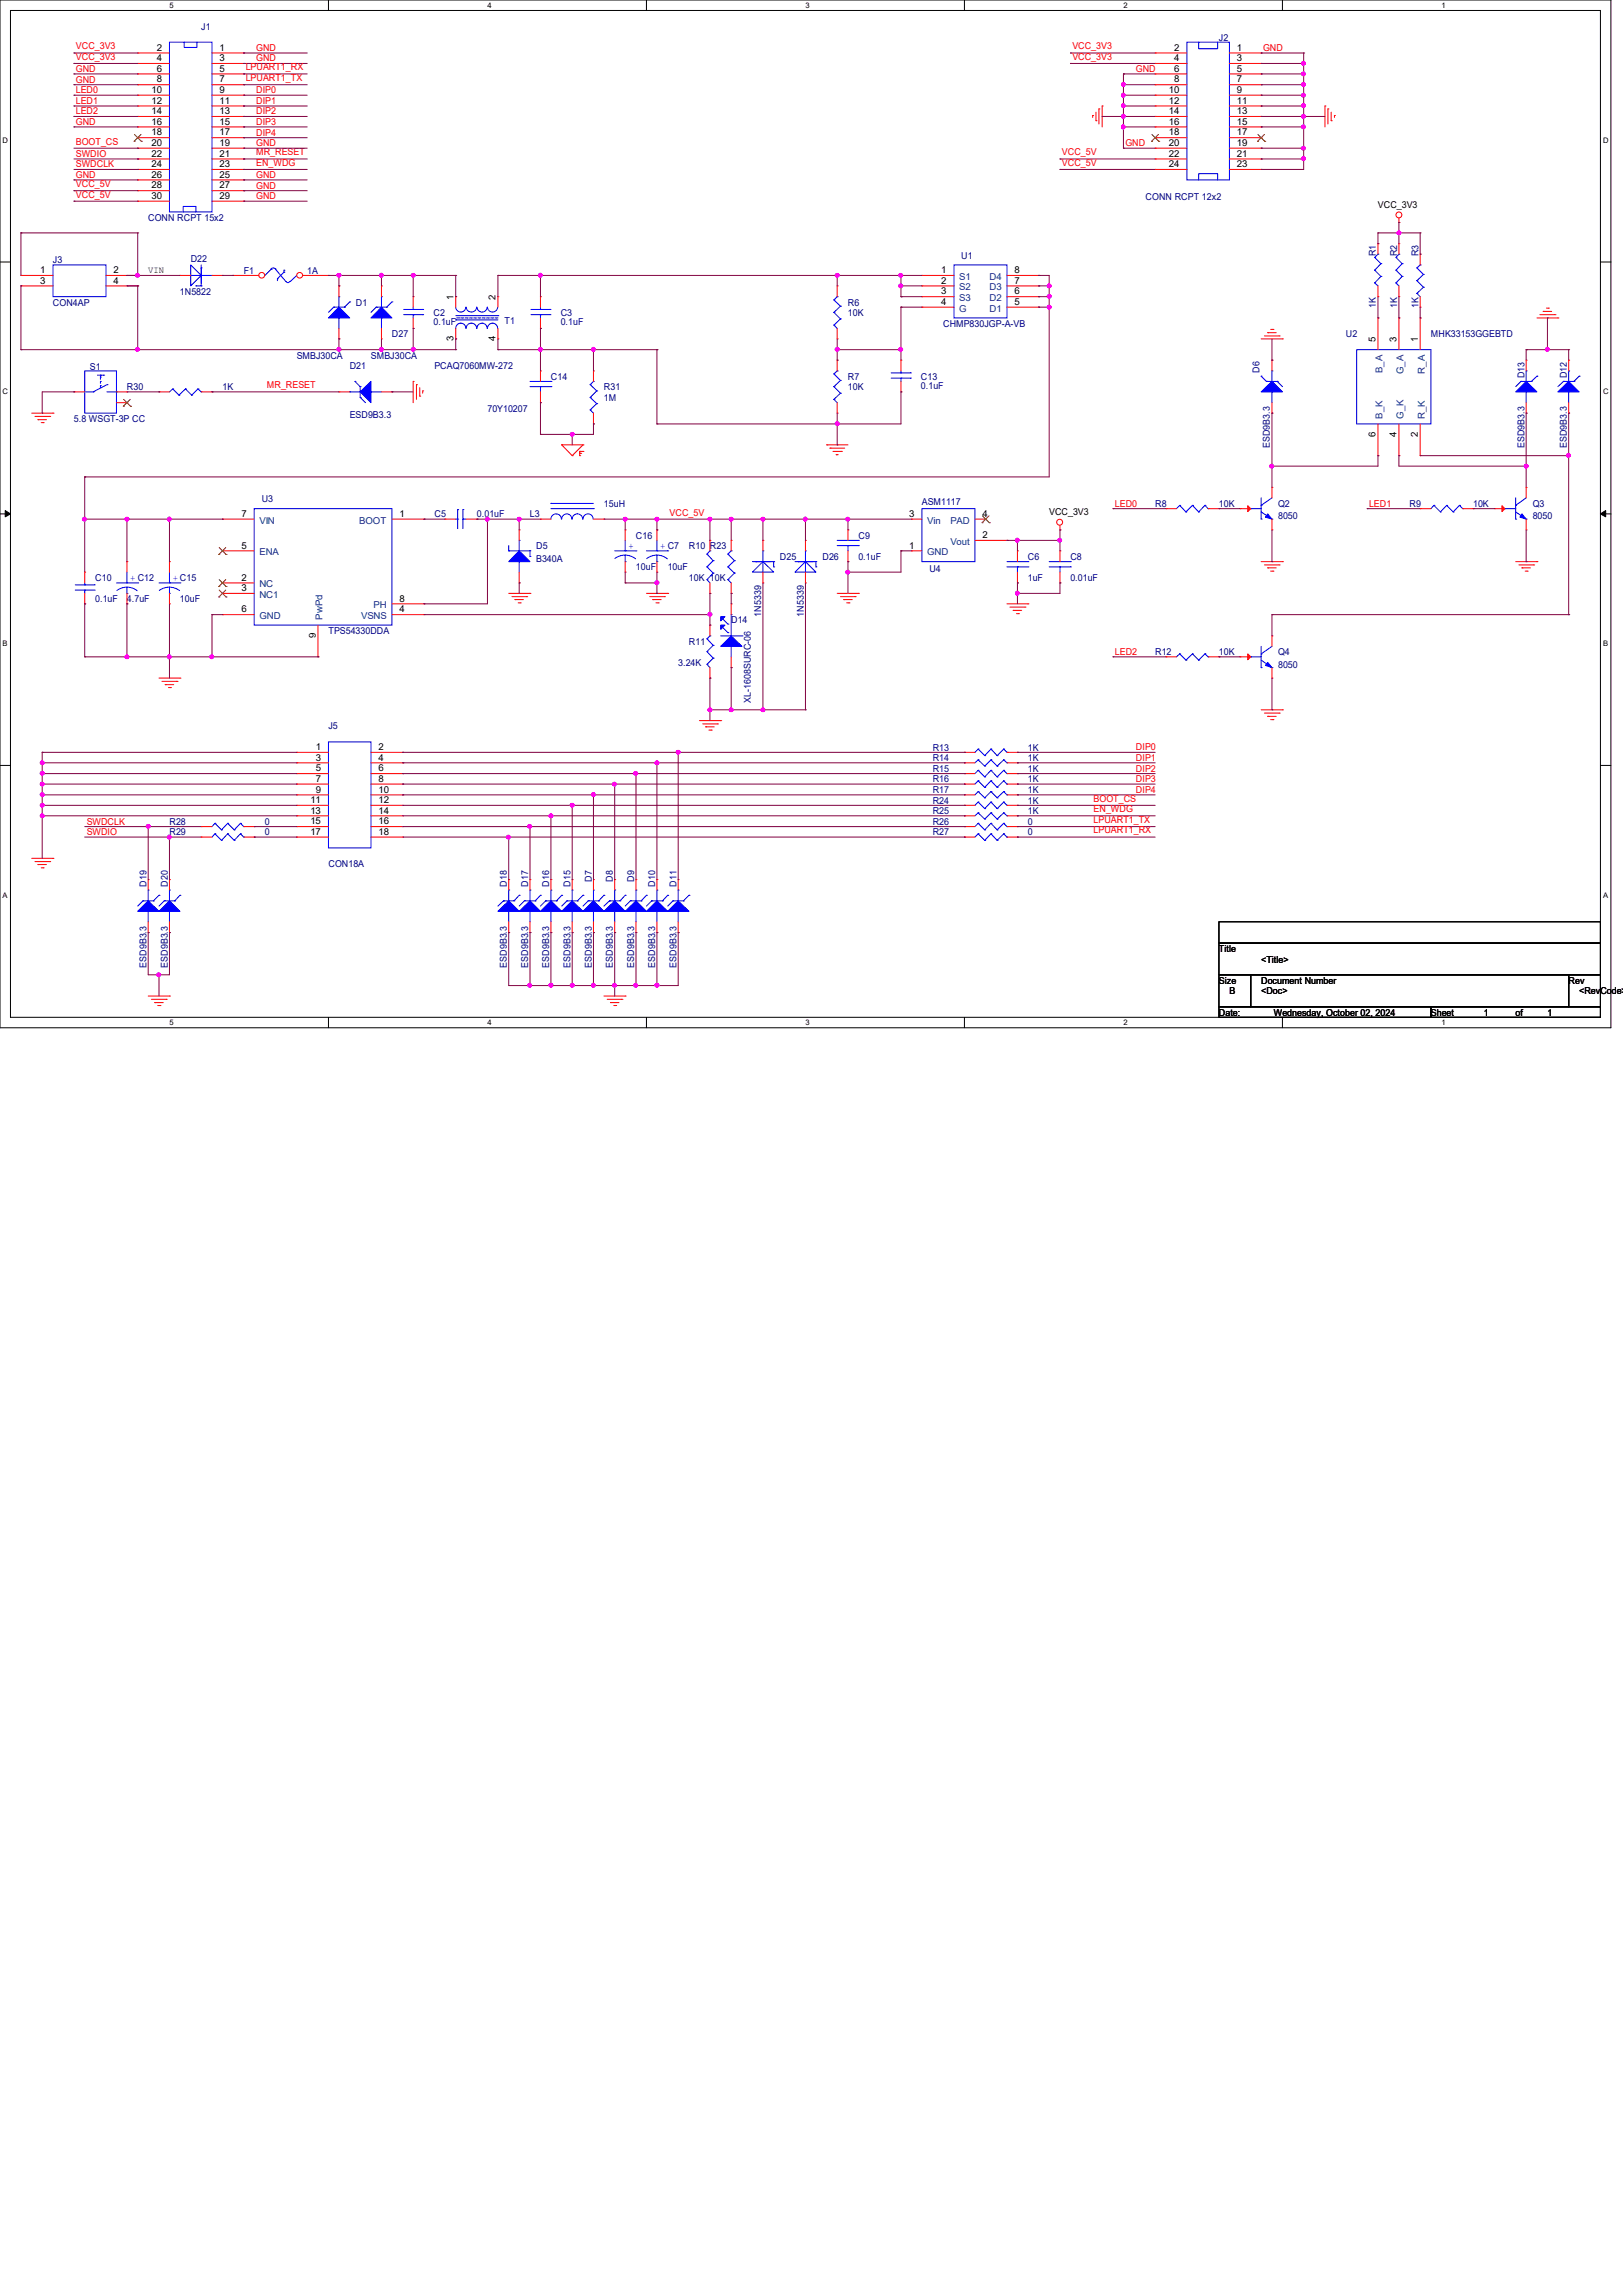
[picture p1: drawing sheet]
<svg xmlns="http://www.w3.org/2000/svg" width="210mm" height="297mm" viewBox="0 0 210 297" stroke-linecap="round" stroke-linejoin="round" font-family="sans-serif">
<defs><g id="words">
<g font-size="1.2" fill="#000080">
<text x="26" y="3.9">J1</text>
<text x="157.7" y="5.2">J2</text>
<text x="19.2" y="28.6">CONN RCPT 15x2</text>
<text x="148.2" y="25.8">CONN RCPT 12x2</text>
<text x="6.9" y="34">J3</text>
<text x="24.7" y="33.9">D22</text>
<text x="31.5" y="35.4">F1</text>
<text x="39.8" y="35.4">1A</text>
<text x="124.4" y="33.5">U1</text>
<text x="178.1" y="33.2" transform="rotate(-90 178.1 33.2)">R1</text>
<text x="180.8" y="33.2" transform="rotate(-90 180.8 33.2)">R2</text>
<text x="183.6" y="33.2" transform="rotate(-90 183.6 33.2)">R3</text>
<text x="6.9" y="39.5">CON4AP</text>
<text x="23.3" y="38.1">1N5822</text>
<text x="46.1" y="39.5">D1</text>
<text x="56.1" y="40.9">C2</text>
<text x="65.3" y="42">T1</text>
<text x="72.6" y="40.9">C3</text>
<text x="109.7" y="39.5">R6</text>
<text x="109.7" y="40.9">10K</text>
<text x="178.1" y="39.9" transform="rotate(-90 178.1 39.9)">1K</text>
<text x="180.8" y="39.9" transform="rotate(-90 180.8 39.9)">1K</text>
<text x="183.6" y="39.9" transform="rotate(-90 183.6 39.9)">1K</text>
<text x="11.6" y="47.9">S1</text>
<text x="38.4" y="46.4">SMBJ30CA</text>
<text x="45.3" y="47.8">D21</text>
<text x="48" y="46.4">SMBJ30CA</text>
<text x="50.7" y="43.6">D27</text>
<text x="56.1" y="42.1">0.1uF</text>
<text x="56.2" y="47.8">PCAQ7060MW-272</text>
<text x="72.6" y="42.1">0.1uF</text>
<text x="122" y="42.3">CHMP830JGP-A-VB</text>
<text x="174.2" y="43.6">U2</text>
<text x="185.2" y="43.6">MHK33153GGEBTD</text>
<text x="16.4" y="50.5">R30</text>
<text x="28.8" y="50.5">1K</text>
<text x="63.1" y="53.3">70Y10207</text>
<text x="71.3" y="49.1">C14</text>
<text x="78.1" y="50.5">R31</text>
<text x="78.1" y="51.9">1M</text>
<text x="109.7" y="49.1">R7</text>
<text x="109.7" y="50.5">10K</text>
<text x="119.2" y="49.1">C13</text>
<text x="119.2" y="50.4">0.1uF</text>
<text x="163" y="48.3" transform="rotate(-90 163 48.3)">D6</text>
<text x="197.3" y="48.9" transform="rotate(-90 197.3 48.9)">D13</text>
<text x="202.7" y="48.9" transform="rotate(-90 202.7 48.9)">D12</text>
<text x="9.6" y="54.6">5.8 WSGT-3P CC</text>
<text x="45.3" y="54.1">ESD9B3.3</text>
<text x="164.3" y="58" transform="rotate(-90 164.3 58)">ESD9B3.3</text>
<text x="197.3" y="58" transform="rotate(-90 197.3 58)">ESD9B3.3</text>
<text x="202.7" y="58" transform="rotate(-90 202.7 58)">ESD9B3.3</text>
<text x="33.9" y="65">U3</text>
<text x="78.1" y="65.6">15uH</text>
<text x="119.3" y="65.3">ASM1117</text>
<text x="149.5" y="65.6">R8</text>
<text x="157.7" y="65.6">10K</text>
<text x="165.4" y="65.6">Q2</text>
<text x="182.4" y="65.6">R9</text>
<text x="190.6" y="65.6">10K</text>
<text x="198.3" y="65.6">Q3</text>
<text x="56.2" y="67">C5</text>
<text x="61.7" y="67">0.01uF</text>
<text x="68.6" y="67">L3</text>
<text x="69.4" y="71.1">D5</text>
<text x="82.3" y="69.7">C16</text>
<text x="89.2" y="71.1">R10 R23</text>
<text x="111.1" y="69.7">C9</text>
<text x="165.4" y="67.2">8050</text>
<text x="198.3" y="67.2">8050</text>
<text x="12.3" y="75.2">C10</text>
<text x="12.3" y="77.9">0.1uF</text>
<text x="16.4" y="77.9">4.7uF</text>
<text x="23.3" y="77.9">10uF</text>
<text x="69.4" y="72.7">B340A</text>
<text x="82.3" y="73.8">10uF</text>
<text x="86.4" y="73.8">10uF</text>
<text x="89.2" y="75.2">10K 10K</text>
<text x="100.9" y="72.4">D25</text>
<text x="106.4" y="72.4">D26</text>
<text x="111.1" y="72.4">0.1uF</text>
<text x="120.3" y="74.1">U4</text>
<text x="133" y="72.4">C6</text>
<text x="133" y="75.2">1uF</text>
<text x="138.5" y="72.4">C8</text>
<text x="138.5" y="75.2">0.01uF</text>
<text x="42.5" y="82">TPS54330DDA</text>
<text x="89.2" y="83.4">R11</text>
<text x="94.6" y="80.7">D14</text>
<text x="98.5" y="79.8" transform="rotate(-90 98.5 79.8)">1N5339</text>
<text x="104" y="79.8" transform="rotate(-90 104 79.8)">1N5339</text>
<text x="87.8" y="86.1">3.24K</text>
<text x="149.5" y="84.8">R12</text>
<text x="157.7" y="84.8">10K</text>
<text x="165.4" y="84.8">Q4</text>
<text x="165.4" y="86.4">8050</text>
<text x="42.5" y="94.4">J5</text>
<text x="97.2" y="90.9" transform="rotate(-90 97.2 90.9)">XL-1608SURC-06</text>
<text x="120.7" y="98.5">R14</text>
<text x="120.7" y="99.9">R15</text>
<text x="120.7" y="101.3">R16</text>
<text x="120.7" y="97.2">R13</text>
<text x="133" y="98.5">1K</text>
<text x="133" y="99.9">1K</text>
<text x="133" y="101.3">1K</text>
<text x="133" y="97.2">1K</text>
<text x="21.9" y="106.7">R28</text>
<text x="34.3" y="106.7">0</text>
<text x="120.7" y="105.4">R25</text>
<text x="120.7" y="106.7">R26</text>
<text x="120.7" y="104">R24</text>
<text x="120.7" y="102.6">R17</text>
<text x="133" y="105.4">1K</text>
<text x="133" y="106.7">0</text>
<text x="133" y="104">1K</text>
<text x="133" y="102.6">1K</text>
<text x="21.9" y="108.1">R29</text>
<text x="34.3" y="108.1">0</text>
<text x="42.5" y="112.2">CON18A</text>
<text x="120.7" y="108.1">R27</text>
<text x="133" y="108.1">0</text>
<text x="19" y="114.8" transform="rotate(-90 19 114.8)">D19</text>
<text x="21.7" y="114.8" transform="rotate(-90 21.7 114.8)">D20</text>
<text x="65.6" y="114.8" transform="rotate(-90 65.6 114.8)">D18</text>
<text x="68.3" y="114.8" transform="rotate(-90 68.3 114.8)">D17</text>
<text x="71.1" y="114.8" transform="rotate(-90 71.1 114.8)">D16</text>
<text x="73.8" y="114.8" transform="rotate(-90 73.8 114.8)">D15</text>
<text x="76.6" y="114.1" transform="rotate(-90 76.6 114.1)">D7</text>
<text x="79.3" y="114.1" transform="rotate(-90 79.3 114.1)">D8</text>
<text x="82" y="114.1" transform="rotate(-90 82 114.1)">D9</text>
<text x="84.8" y="114.8" transform="rotate(-90 84.8 114.8)">D10</text>
<text x="87.5" y="114.8" transform="rotate(-90 87.5 114.8)">D11</text>
<text x="19" y="125.2" transform="rotate(-90 19 125.2)">ESD9B3.3</text>
<text x="21.7" y="125.2" transform="rotate(-90 21.7 125.2)">ESD9B3.3</text>
<text x="65.6" y="125.2" transform="rotate(-90 65.6 125.2)">ESD9B3.3</text>
<text x="68.3" y="125.2" transform="rotate(-90 68.3 125.2)">ESD9B3.3</text>
<text x="71.1" y="125.2" transform="rotate(-90 71.1 125.2)">ESD9B3.3</text>
<text x="73.8" y="125.2" transform="rotate(-90 73.8 125.2)">ESD9B3.3</text>
<text x="76.6" y="125.2" transform="rotate(-90 76.6 125.2)">ESD9B3.3</text>
<text x="79.3" y="125.2" transform="rotate(-90 79.3 125.2)">ESD9B3.3</text>
<text x="82" y="125.2" transform="rotate(-90 82 125.2)">ESD9B3.3</text>
<text x="84.8" y="125.2" transform="rotate(-90 84.8 125.2)">ESD9B3.3</text>
<text x="87.5" y="125.2" transform="rotate(-90 87.5 125.2)">ESD9B3.3</text>
</g>
<g font-size="1.2" fill="#f00">
<text x="9.8" y="6.4">VCC_3V3</text>
<text x="9.8" y="7.7">VCC_3V3</text>
<text x="9.8" y="9.3">GND</text>
<text x="9.8" y="10.7">GND</text>
<text x="31.8" y="9.1">LPUART1_RX</text>
<text x="31.8" y="10.5">LPUART1_TX</text>
<text x="33.1" y="6.6">GND</text>
<text x="33.1" y="8">GND</text>
<text x="138.8" y="6.4">VCC_3V3</text>
<text x="138.8" y="7.7">VCC_3V3</text>
<text x="147" y="9.3">GND</text>
<text x="163.4" y="6.6">GND</text>
<text x="9.8" y="12.1">LED0</text>
<text x="9.8" y="13.5">LED1</text>
<text x="9.8" y="14.8">LED2</text>
<text x="9.8" y="16.2">GND</text>
<text x="33.1" y="12.1">DIP0</text>
<text x="33.1" y="13.5">DIP1</text>
<text x="33.1" y="14.8">DIP2</text>
<text x="33.1" y="16.2">DIP3</text>
<text x="33.1" y="17.6">DIP4</text>
<text x="9.8" y="23">GND</text>
<text x="9.8" y="18.7">BOOT_CS</text>
<text x="9.8" y="20.3">SWDIO</text>
<text x="9.8" y="21.7">SWDCLK</text>
<text x="33.1" y="23">GND</text>
<text x="33.1" y="20.1">MR_RESET</text>
<text x="33.1" y="21.5">EN_WDG</text>
<text x="33.1" y="18.9">GND</text>
<text x="137.4" y="20.1">VCC_5V</text>
<text x="137.4" y="21.5">VCC_5V</text>
<text x="145.6" y="18.9">GND</text>
<text x="9.8" y="24.2">VCC_5V</text>
<text x="9.8" y="25.6">VCC_5V</text>
<text x="33.1" y="24.4">GND</text>
<text x="33.1" y="25.8">GND</text>
<text x="34.5" y="50.2">MR_RESET</text>
<text x="144.3" y="65.6">LED0</text>
<text x="177.2" y="65.6">LED1</text>
<text x="86.7" y="66.7">VCC_5V</text>
<text x="144.3" y="84.8">LED2</text>
<text x="147" y="97.1">DIP0</text>
<text x="147" y="98.5">DIP1</text>
<text x="147" y="99.9">DIP2</text>
<text x="147" y="101.2">DIP3</text>
<text x="11.2" y="106.7">SWDCLK</text>
<text x="141.5" y="103.8">BOOT_CS</text>
<text x="141.5" y="105.1">EN_WDG</text>
<text x="141.5" y="106.5">LPUART1_TX</text>
<text x="141.5" y="107.9">LPUART1_RX</text>
<text x="147" y="102.6">DIP4</text>
<text x="11.2" y="108.1">SWDIO</text>
</g>
<g font-size="1.2">
<text x="20.3" y="6.6">2</text>
<text x="20.3" y="7.9">4</text>
<text x="20.3" y="9.3">6</text>
<text x="20.3" y="10.7">8</text>
<text x="28.4" y="6.6">1</text>
<text x="28.4" y="7.9">3</text>
<text x="28.4" y="9.3">5</text>
<text x="28.4" y="10.7">7</text>
<text x="151.9" y="6.6">2</text>
<text x="151.9" y="7.9">4</text>
<text x="151.9" y="9.3">6</text>
<text x="151.9" y="10.7">8</text>
<text x="160.1" y="6.6">1</text>
<text x="160.1" y="7.9">3</text>
<text x="160.1" y="9.3">5</text>
<text x="160.1" y="10.7">7</text>
<text x="19.6" y="12">10</text>
<text x="19.6" y="13.4">12</text>
<text x="19.6" y="14.8">14</text>
<text x="19.6" y="16.1">16</text>
<text x="19.6" y="17.5">18</text>
<text x="28.4" y="12">9</text>
<text x="28.4" y="13.4">11</text>
<text x="28.4" y="14.8">13</text>
<text x="28.4" y="16.1">15</text>
<text x="28.4" y="17.5">17</text>
<text x="151.3" y="12">10</text>
<text x="151.3" y="13.4">12</text>
<text x="151.3" y="14.8">14</text>
<text x="151.3" y="16.1">16</text>
<text x="151.3" y="17.5">18</text>
<text x="160.1" y="12">9</text>
<text x="160.1" y="13.4">11</text>
<text x="160.1" y="14.8">13</text>
<text x="160.1" y="16.1">15</text>
<text x="160.1" y="17.5">17</text>
<text x="19.6" y="18.9">20</text>
<text x="19.6" y="20.3">22</text>
<text x="19.6" y="21.6">24</text>
<text x="19.6" y="23">26</text>
<text x="28.4" y="18.9">19</text>
<text x="28.4" y="20.3">21</text>
<text x="28.4" y="21.6">23</text>
<text x="28.4" y="23">25</text>
<text x="151.3" y="18.9">20</text>
<text x="151.3" y="20.3">22</text>
<text x="151.3" y="21.6">24</text>
<text x="160.1" y="18.9">19</text>
<text x="160.1" y="20.3">21</text>
<text x="160.1" y="21.6">23</text>
<text x="19.6" y="24.4">28</text>
<text x="19.6" y="25.7">30</text>
<text x="28.4" y="24.4">27</text>
<text x="28.4" y="25.7">29</text>
<text x="178.3" y="26.9">VCC_3V3</text>
<text x="5.2" y="35.3">1</text>
<text x="14.7" y="35.3">2</text>
<text x="19.2" y="35.3">VIN</text>
<text x="121.8" y="35.3">1</text>
<text x="131.3" y="35.3">8</text>
<text x="5.2" y="36.7">3</text>
<text x="14.7" y="36.7">4</text>
<text x="58.7" y="38.8" transform="rotate(-90 58.7 38.8)">1</text>
<text x="64.1" y="38.8" transform="rotate(-90 64.1 38.8)">2</text>
<text x="121.8" y="36.7">2</text>
<text x="121.8" y="38.1">3</text>
<text x="121.8" y="39.5">4</text>
<text x="131.3" y="39.5">5</text>
<text x="131.3" y="38.1">6</text>
<text x="131.3" y="36.7">7</text>
<text x="58.7" y="44.2" transform="rotate(-90 58.7 44.2)">3</text>
<text x="64.1" y="44.2" transform="rotate(-90 64.1 44.2)">4</text>
<text x="178" y="44.3" transform="rotate(-90 178 44.3)">5</text>
<text x="180.7" y="44.3" transform="rotate(-90 180.7 44.3)">3</text>
<text x="183.5" y="44.3" transform="rotate(-90 183.5 44.3)">1</text>
<text x="178" y="56.5" transform="rotate(-90 178 56.5)">6</text>
<text x="180.7" y="56.5" transform="rotate(-90 180.7 56.5)">4</text>
<text x="183.5" y="56.5" transform="rotate(-90 183.5 56.5)">2</text>
<text x="31.2" y="66.9">7</text>
<text x="31.2" y="71">5</text>
<text x="51.7" y="66.9">1</text>
<text x="117.6" y="71">1</text>
<text x="117.6" y="66.9">3</text>
<text x="127.1" y="69.6">2</text>
<text x="127.1" y="66.9">4</text>
<text x="135.8" y="66.7">VCC_3V3</text>
<text x="31.2" y="75.1">2</text>
<text x="31.2" y="76.5">3</text>
<text x="51.7" y="77.9">8</text>
<text x="31.2" y="79.2">6</text>
<text x="40.9" y="82.5" transform="rotate(-90 40.9 82.5)">9</text>
<text x="51.7" y="79.2">4</text>
<text x="40.9" y="97.1">1</text>
<text x="40.9" y="98.4">3</text>
<text x="40.9" y="99.8">5</text>
<text x="40.9" y="101.2">7</text>
<text x="49" y="97.1">2</text>
<text x="49" y="98.4">4</text>
<text x="49" y="99.8">6</text>
<text x="49" y="101.2">8</text>
<text x="40.2" y="103.9">11</text>
<text x="40.2" y="105.3">13</text>
<text x="40.2" y="106.7">15</text>
<text x="40.9" y="102.6">9</text>
<text x="49" y="102.6">10</text>
<text x="49" y="103.9">12</text>
<text x="49" y="105.3">14</text>
<text x="49" y="106.7">16</text>
<text x="40.2" y="108">17</text>
<text x="49" y="108">18</text>
<text x="157.7" y="123.2">Title</text>
<text x="163.2" y="124.6">&lt;Title&gt;</text>
<text x="157.7" y="127.3">Size</text>
<text x="157.7" y="131.4">Date:</text>
<text x="159.1" y="128.7">B</text>
<text x="163.2" y="128.7">&lt;Doc&gt;</text>
<text x="163.2" y="127.3">Document Number</text>
<text x="164.8" y="131.4">Wednesday, October 02, 2024</text>
<text x="185.2" y="131.4">Sheet</text>
<text x="192" y="131.4">1</text>
<text x="196.1" y="131.4">of</text>
<text x="200.2" y="131.4">1</text>
<text x="203" y="127.3">Rev</text>
<text x="204.3" y="128.7">&lt;RevCode&gt;</text>
</g>
<g font-size="1.2" fill="#004080">
<text x="124.1" y="36.2">S1</text>
<text x="124.1" y="37.6">S2</text>
<text x="124.1" y="39">S3</text>
<text x="124.1" y="40.3">G</text>
<text x="128.1" y="40.3">D1</text>
<text x="128.1" y="39">D2</text>
<text x="128.1" y="37.6">D3</text>
<text x="128.1" y="36.2">D4</text>
<text x="178.9" y="48.3" transform="rotate(-90 178.9 48.3)">B_A</text>
<text x="181.6" y="48.4" transform="rotate(-90 181.6 48.4)">G_A</text>
<text x="184.4" y="48.3" transform="rotate(-90 184.4 48.3)">R_A</text>
<text x="178.9" y="54.2" transform="rotate(-90 178.9 54.2)">B_K</text>
<text x="181.6" y="54.2" transform="rotate(-90 181.6 54.2)">G_K</text>
<text x="184.4" y="54.2" transform="rotate(-90 184.4 54.2)">R_K</text>
<text x="33.6" y="67.8">VIN</text>
<text x="33.6" y="71.9">ENA</text>
<text x="46.5" y="67.8">BOOT</text>
<text x="120" y="71.9">GND</text>
<text x="120" y="67.8">Vin</text>
<text x="123" y="70.5">Vout</text>
<text x="123" y="67.8">PAD</text>
<text x="33.6" y="76">NC</text>
<text x="33.6" y="77.4">NC1</text>
<text x="33.6" y="80.1">GND</text>
<text x="41.7" y="80.2" transform="rotate(-90 41.7 80.2)">PwPd</text>
<text x="46.7" y="80.1">VSNS</text>
<text x="48.3" y="78.7">PH</text>
</g>
<g font-size="1.2" fill="#00f">
<text x="81.3" y="71.1">+</text>
<text x="85.4" y="71.1">+ C7</text>
<text x="16.8" y="75.2">+ C12</text>
<text x="22.4" y="75.2">+ C15</text>
</g>
<g font-size="1">
<text x="21.9" y="1">5</text>
<text x="63.1" y="1">4</text>
<text x="104.2" y="1">3</text>
<text x="145.4" y="1">2</text>
<text x="186.5" y="1">1</text>
<text x=".3" y="18.5">D</text>
<text x="207.4" y="18.5">D</text>
<text x=".3" y="51.1">C</text>
<text x="207.4" y="51.1">C</text>
<text x=".3" y="83.7">B</text>
<text x="207.4" y="83.7">B</text>
<text x=".3" y="116.2">A</text>
<text x="207.4" y="116.2">A</text>
<text x="21.9" y="132.7">5</text>
<text x="63.1" y="132.7">4</text>
<text x="104.2" y="132.7">3</text>
<text x="145.4" y="132.7">2</text>
<text x="186.5" y="132.7">1</text>
</g>
</g></defs>
<path d="M0 0h208.4v133h-208.4zM1.4 1.4h205.7v130.3h-205.7z" fill="none" stroke="#000" stroke-width=".13"/>
<g fill="#fff">
<path d="M21.9 .1h.6v1.1h-.6z"/>
<path d="M21.9 131.8h.6v1.1h-.6z"/>
</g>
<path d="M42.5 0v1.4M42.5 131.7v1.3" fill="none" stroke="#000" stroke-width=".13"/>
<g fill="#fff">
<path d="M63.1 .1h.5v1.1h-.5z"/>
<path d="M63.1 131.8h.5v1.1h-.5z"/>
</g>
<path d="M83.7 0v1.4M83.7 131.7v1.3" fill="none" stroke="#000" stroke-width=".13"/>
<g fill="#fff">
<path d="M104.2 .1h.6v1.1h-.6z"/>
<path d="M104.2 131.8h.6v1.1h-.6z"/>
</g>
<path d="M124.8 0v1.4M124.8 131.7v1.3" fill="none" stroke="#000" stroke-width=".13"/>
<g fill="#fff">
<path d="M145.4 .1h.5v1.1h-.5z"/>
<path d="M145.4 131.8h.5v1.1h-.5z"/>
</g>
<path d="M165.9 0v1.4M165.9 131.7v1.3" fill="none" stroke="#000" stroke-width=".13"/>
<g fill="#fff">
<path d="M186.5 .1h.6v1.1h-.6z"/>
<path d="M186.5 131.8h.6v1.1h-.6z"/>
<path d="M.3 17.6h.8v1.1h-.8z"/>
<path d="M207.4 17.6h.8v1.1h-.8z"/>
<path d="M.3 50.2h.8v1.1h-.8z"/>
<path d="M207.4 50.2h.8v1.1h-.8z"/>
</g>
<path d="M0 33.9h1.4M207.1 33.9h1.3" fill="none" stroke="#000" stroke-width=".13"/>
<g fill="#fff">
<path d="M.3 82.8h.7v1.1h-.7z"/>
<path d="M207.4 82.8h.7v1.1h-.7z"/>
</g>
<path d="M0 66.5h1.4M207.1 66.5h1.3" fill="none" stroke="#000" stroke-width=".13"/>
<path d="M.7 66.1l.7 .4-.7 .4zM207.1 66.5l.7-.4v.8z" fill="#000" stroke="#000" stroke-width=".13"/>
<g fill="#fff">
<path d="M.3 115.3h.7v1.1h-.7z"/>
<path d="M207.4 115.3h.7v1.1h-.7z"/>
</g>
<path d="M0 99.1h1.4M207.1 99.1h1.3M157.7 119.3h49.4v2.7h-49.4zM157.7 122h49.4v4.2h-49.4zM157.7 126.2h4.1v4.1h-4.1zM157.7 130.3h27.5v1.4h-27.5zM161.8 126.2h41.2v4.1h-41.2zM185.2 130.3h21.9v1.4h-21.9zM203 126.2h4.1v4.1h-4.1z" fill="none" stroke="#000" stroke-width=".13"/>
<g fill="none" stroke="#f00" stroke-width=".13">
<path d="M141.4 14.9h.1M141.4 14.9v.3M141.8 15.6h.1M141.8 14.5v1.1M142.2 14.1h.1M142.2 14.1v1.9M142.6 13.7h.1M142.6 13.7v2.7M149.5 6.9h.1M149.5 8.2h.1M149.5 9.6h.1M149.5 11h.1"/>
<path d="M149.5 12.3h.1M149.5 13.7h.1M149.5 15.1h.1M149.5 16.4h.1M149.5 17.8h.1M149.5 19.2h.1M149.5 6.9h4.1M149.5 8.2h4.1M149.5 9.6h4.1M149.5 11h4.1M149.5 12.3h4.1M149.5 13.7h4.1"/>
<path d="M149.5 15.1h4.1M149.5 16.4h4.1M149.5 17.8h4.1M149.5 19.2h4.1M159.1 6.9h4.1M159.1 8.2h4.1M159.1 9.6h4.1M159.1 11h4.1M159.1 12.3h4.1M159.1 13.7h4.1M159.1 15.1h4.1M159.1 16.4h4.1"/>
<path d="M159.1 17.8h4.1M159.1 19.2h4.1M163.2 6.9h.1M163.2 8.2h.1M163.2 9.6h.1M163.2 11h.1M163.2 12.3h.1M163.2 13.7h.1M163.2 15.1h.1M163.2 16.4h.1M163.2 17.8h.1M163.2 19.2h.1"/>
<path d="M171.4 13.7h.1M171.4 13.7v2.7M171.8 14.1h.1M171.8 14.1v1.9M172.3 15.6h.1M172.3 14.5v1.1M172.7 14.9h.1M172.7 14.9v.3M2.7 35.6h.1M2.7 37h.1M2.7 35.6h4.2M2.7 37h4.2"/>
<path d="M13.7 35.6h4.1M13.7 37h4.1M17.8 35.6h.1M17.8 37h.1M23.3 35.6h.1M23.3 35.6h1.4M27.4 35.6h1.4M28.8 35.6h.1M108.3 37h.1M108.3 37v1.4M119.3 35.6h.1M119.3 37h.1"/>
<path d="M119.3 38.4h.1M119.3 39.8h.1M119.3 35.6h4.1M119.3 37h4.1M119.3 38.4h4.1M119.3 39.8h4.1M130.3 35.6h4.1M130.3 37h4.1M130.3 38.4h4.1M130.3 39.8h4.1M134.4 39.8h.1M134.4 38.4h.1"/>
<path d="M134.4 37h.1M134.4 35.6h.1M149.5 20.6h.1M149.5 21.9h.1M149.5 20.6h4.1M149.5 21.9h4.1M159.1 20.6h4.1M159.1 21.9h4.1M163.2 20.6h.1M163.2 21.9h.1M181 28.8h.1M181 38.4h.1"/>
<path d="M181 31.5h.1M181 28.2v.6M181 31.5v1.4M181 37v1.4M183.8 39.8h.1M183.8 32.9h.1M183.8 32.9v1.4M183.8 38.4v1.4M200.1 39.9h.3M200.4 39.9h.1M4.1 53.5h2.8M4.5 53.9h1.9"/>
<path d="M4.9 54.3h.1M4.9 54.3h1.1M5.3 54.7h.3M5.6 54.7h.1M6.4 53.9h.1M6.9 53.5h.1M9.6 50.7h.1M9.6 50.7h1.4M15.1 50.7h1.3M15.1 52.1h1.3M16.4 50.7h.1M16.4 52.1h.1"/>
<path d="M20.6 50.7h.1M20.6 50.7h1.3M26 50.7h1.4M27.4 50.7h.1M53.5 49.4h.1M53.5 49.4v2.7M53.9 49.8h.1M53.9 49.8v1.9M54.3 51.3h.1M54.3 50.2v1.1M54.7 50.6h.1M54.7 50.6v.3"/>
<path d="M69.9 48h.1M69.9 52.1h.1M69.9 48v1.4M69.9 50.7v1.4M72.7 57.6h.1M72.7 57.6h2.7M72.7 57.6l1.3 1.4M74 59h.1M75 58.4h.1M75 59h.1M75 58.7h.1M75 58.4h.4"/>
<path d="M75 58.4v.6M75 58.7h.3M75.4 57.6h.1M75.4 58.4h.1M75.4 57.6l-1.4 1.4M76.8 54.9h.1M76.8 48h.1M76.8 48v1.4M76.8 53.5v1.4M107 57.6h.1M107 57.6h2.7M107.4 58h.1"/>
<path d="M107.4 58h1.9M107.8 58.4h1.1M108.2 58.8h.1M108.2 58.8h.3M108.3 43.9h.1M108.3 53.5h.1M108.3 46.6h.1M108.3 42.5v1.4M108.3 46.6v1.4M108.3 52.1v1.4M108.9 58.4h.1M163.2 43.9h2.7"/>
<path d="M163.6 43.5h1.9M164 43.1h.1M164 43.1h1.1M164.4 42.6h.3M164.7 42.6h.1M165.5 43.5h.1M165.9 43.9h.1M178.3 41.1h.1M178.3 59h.1M178.3 41.1v4.2M178.3 54.9v4.1M181 41.1h.1"/>
<path d="M181 59h.1M181 41.1v4.2M181 54.9v4.1M183.8 41.1h.1M183.8 59h.1M183.8 41.1v4.2M183.8 54.9v4.1M198.9 41.1h2.7M199.3 40.7h1.9M199.7 40.3h.1M199.7 40.3h1.1M201.2 40.7h.1"/>
<path d="M201.6 41.1h.1M203 53.5h.1M203 46.6h.1M203 46.6v1.4M203 52.1v1.4M16.4 72.7h.1M16.4 78.1h.1M16.4 72.7v1.3M16.4 76.8v1.3M57.6 67.2h.1M57.6 67.2h1.4M60.3 67.2h1.4"/>
<path d="M61.7 67.2h.1M65.8 76.8h2.8M66.3 77.2h1.9M66.6 77.6h.1M66.6 77.6h1.1M67.1 78h.2M67.3 78h.1M68.2 77.2h.1M68.6 76.8h.1M80.9 68.6h.1M80.9 74h.1M80.9 68.6v1.3"/>
<path d="M80.9 72.7v1.3M83.7 76.8h2.7M84.1 77.2h1.9M84.5 77.6h.1M84.5 77.6h1.1M84.9 78h.3M85 68.6h.1M85 74h.1M85 68.6v1.3M85 72.7v1.3M85.2 78h.1M86 77.2h.1"/>
<path d="M86.4 76.8h.1M94.6 76.8h.1M94.6 69.9h.1M94.6 69.9v1.4M94.6 75.4v1.4M108.3 76.8h2.8M108.8 77.2h1.9M109.2 77.6h.1M109.2 77.6h1.1M109.6 78h.3M109.7 68.6h.1M109.7 72.7h.1"/>
<path d="M109.7 68.6v1.3M109.7 71.3v1.4M109.9 78h.1M110.7 77.2h.1M111.1 76.8h.1M117.9 71.3h.1M117.9 67.2h.1M117.9 71.3h1.4M117.9 67.2h1.4M126.2 69.9h4.1M126.2 67.2h1.4M127.6 67.2h.1"/>
<path d="M130.3 69.9h.1M130.3 78.1h2.7M130.7 78.6h1.9M131.1 79h.1M131.1 79h1.1M131.5 79.4h.3M131.8 79.4h.1M132.6 78.6h.1M133 78.1h.1M137.2 68.6h.1M137.2 68v.6M150.9 65.8h.1"/>
<path d="M150.9 65.8h1.3M156.3 65.8h1.4M157.7 65.8h.1M163.2 72.7h2.7M163.6 73.1h1.9M164 73.5h.1M164 73.5h1.1M164.4 73.9h.3M164.7 73.9h.1M165.5 73.1h.1M165.9 72.7h.1M193.4 65.8h.1"/>
<path d="M193.4 65.8h1.3M196.1 72.7h2.8M196.6 73.1h1.9M196.9 73.5h.1M196.9 73.5h1.1M197.4 73.9h.2M197.5 68.6h.1M197.5 63.1h.1M197.5 63.1v1.3M197.5 67.2v1.4M197.6 73.9h.1M198.5 73.1h.1"/>
<path d="M198.9 72.7h.1M20.6 87.8h2.7M21 88.2h1.9M21.4 88.6h.1M21.4 88.6h1.1M21.8 89h.3M22.1 89h.1M22.9 88.2h.1M23.3 87.8h.1M38.4 97.4h.1M38.4 98.7h.1M38.4 97.4h4.1"/>
<path d="M38.4 98.7h4.1M48 97.4h4.1M48 98.7h4.1M52.1 97.4h.1M52.1 98.7h.1M90.5 93.3h2.8M90.9 93.7h1.9M91.3 94.1h.1M91.3 94.1h1.1M91.7 94.5h.3M91.9 87.8h.1M91.9 80.9h.1"/>
<path d="M91.9 80.9v1.4M91.9 86.4v1.4M92 94.5h.1M92.8 93.7h.1M93.3 93.3h.1M124.8 98.7h.1M124.8 98.7h1.4M130.3 98.7h1.4M131.7 98.7h.1M160.4 85h.1M160.4 85h1.4M163.2 91.9h2.7"/>
<path d="M163.6 92.3h1.9M164 92.7h.1M164 92.7h1.1M164.4 93.1h.3M164.6 87.8h.1M164.6 82.3h.1M164.6 82.3v1.4M164.6 86.4v1.4M164.7 93.1h.1M165.5 92.3h.1M165.9 91.9h.1M4.1 111.1h2.8"/>
<path d="M4.5 111.5h1.9M4.9 111.9h.1M4.9 111.9h1.1M5.3 112.3h.3M5.6 112.3h.1M6.4 111.5h.1M6.9 111.1h.1M19.2 113.8h.1M19.2 113.8v1.4M19.2 119.3v1.4M21.9 113.8h.1M21.9 113.8v1.4"/>
<path d="M21.9 119.3v1.4M26 108.3h.1M26 108.3h1.4M31.5 108.3h1.4M32.9 108.3h.1M38.4 100.1h.1M38.4 101.5h.1M38.4 102.9h.1M38.4 104.2h.1M38.4 105.6h.1M38.4 107h.1M38.4 108.3h.1"/>
<path d="M38.4 108.3h4.1M38.4 105.6h4.1M38.4 100.1h4.1M38.4 101.5h4.1M38.4 102.9h4.1M38.4 104.2h4.1M38.4 107h4.1M48 108.3h4.1M48 105.6h4.1M48 100.1h4.1M48 101.5h4.1M48 102.9h4.1"/>
<path d="M48 104.2h4.1M48 107h4.1M52.1 100.1h.1M52.1 101.5h.1M52.1 102.9h.1M52.1 104.2h.1M52.1 105.6h.1M52.1 107h.1M52.1 108.3h.1M65.8 113.8h.1M65.8 113.8v1.4M65.8 119.3v1.4"/>
<path d="M71.3 113.8h.1M71.3 113.8v1.4M71.3 119.3v1.4M74 113.8h.1M74 113.8v1.4M74 119.3v1.4M76.8 113.8h.1M76.8 113.8v1.4M76.8 119.3v1.4M85 113.8h.1M85 113.8v1.4M85 119.3v1.4"/>
<path d="M87.8 113.8h.1M87.8 113.8v1.4M87.8 119.3v1.4M124.8 105.6h.1M124.8 107h.1M124.8 100.1h.1M124.8 108.3h.1M124.8 108.3h1.4M124.8 105.6h1.4M124.8 100.1h1.4M124.8 107h1.4M130.3 108.3h1.4"/>
<path d="M130.3 105.6h1.4M130.3 100.1h1.4M130.3 107h1.4M131.7 105.6h.1M131.7 107h.1M131.7 100.1h.1M131.7 108.3h.1M19.2 120.7h.1M19.2 128.9h2.7M19.6 129.3h1.9M20 129.8h.1M20 129.8h1.1"/>
<path d="M20.4 130.1h.3M20.7 130.1h.1M21.5 129.3h.1M21.9 128.9h.1M21.9 120.7h.1M65.8 120.7h.1M71.3 120.7h.1M74 120.7h.1M76.8 120.7h.1M78.1 128.9h2.8M78.6 129.3h1.9M79 129.8h.1"/>
<path d="M79 129.8h1.1M79.4 130.1h.3M79.7 130.1h.1M80.5 129.3h.1M80.9 128.9h.1M85 120.7h.1M87.8 120.7h.1"/>
<circle cx="181" cy="27.8" r=".38"/>
<circle cx="137.1" cy="67.6" r=".38"/>
</g>
<g fill="none" stroke="#00f" stroke-width=".13">
<path d="M153.6 5.5h5.5v17.8h-5.5zM155.1 5.5v.8h2.5v-.8M6.9 34.3h6.8v4.1h-6.8zM24.7 34.3l1.3 1.3-1.3 1.4zM24.7 35.6h2.7M25.4 37h.1M25.4 37h.6M26 35.6h.1M26 34.7h.1M26 37h.1M26 34.3v2.7M27.4 35.6h.1"/>
<path d="M35.1 34.8l.3-.1 .3 .1M35.1 34.8h.1M35.1 34.8l-.8 .8M35.6 34.8h.1M35.6 34.8l1.4 1.6M35.9 36.1h.1M35.9 36.1v.2M36.7 35.2h.1M36.7 35h.1M36.7 35.2l-.8 .9M36.7 35v.2M37.5 36.4l-.2 .2-.3-.2"/>
<path d="M38.4 35.6h.1M38.4 35.6l-.9 .8M107.9 38.8h.1M107.9 38.8l.9 .8M108.3 38.4h.1M108.3 38.4l-.4 .4M108.8 39.6h.1M108.8 39.6l-.9 .8M123.4 34.3h6.9v6.8h-6.9zM155.1 23.3v-.8h2.5v.8M180.6 36.6h.1M180.6 35h.1"/>
<path d="M180.6 33.3h.1M180.6 36.6l.4 .4M180.6 35l.8 .8M180.6 33.3l.8 .8M181 32.9h.1M181 32.9l-.4 .4M181.4 35.8h.1M181.4 34.1h.1M181.4 35.8l-.8 .8M181.4 34.1l-.8 .9M183.3 38h.1M183.3 36.3h.1"/>
<path d="M183.3 34.7h.1M183.3 38l.5 .4M183.3 36.3l.9 .9M183.3 34.7l.9 .8M183.8 34.3h.1M183.8 34.3l-.5 .4M184.2 37.2h.1M184.2 35.5h.1M184.2 37.2l-.9 .8M184.2 35.5l-.9 .8M11 48h4.1v5.5h-4.1zM11 50.7h1.1"/>
<path d="M12.1 50.7h.1M12.6 48.6h.8M13 49.9h.1M13 49.4h.1M13 48.8h.1M13 48.6h.1M13 48.6v.5M13 49.4v.2M13 49.9v.3M13.4 48.6h.1M13.8 49.8h.1M13.8 50.7h1.3"/>
<path d="M13.8 49.8l-1.7 .9M15.1 50.7h.1M22.4 50.3h.1M22.4 50.3l-.5 .4M22.4 50.3l.8 .8M23.2 51.1h.1M24 50.3h.1M24 50.3l-.8 .8M24 50.3l.8 .8M24.8 51.1h.1M25.6 50.3h.1M25.6 50.3l-.8 .8"/>
<path d="M25.6 50.3l.4 .4M26 50.7h.1M68.6 49.4h2.7M68.6 50h2.7M69.9 50h.1M69.9 50v.7M71.3 49.4h.1M71.3 50h.1M76.4 53h.1M76.4 51.4h.1M76.4 49.8h.1M76.4 53l.4 .5"/>
<path d="M76.4 51.4l.8 .8M76.4 49.8l.8 .8M76.8 49.4h.1M76.8 49.4l-.4 .4M77.2 52.2h.1M77.2 50.6h.1M77.2 52.2l-.8 .8M77.2 50.6l-.8 .8M107.9 42.1h.1M107.9 40.4h.1M107.9 51.7h.1M107.9 50h.1"/>
<path d="M107.9 48.4h.1M107.9 42.1l.4 .4M107.9 40.4l.9 .9M107.9 51.7l.4 .4M107.9 50l.9 .9M107.9 48.4l.9 .8M108.3 48h.1M108.3 48l-.4 .4M108.8 41.3h.1M108.8 50.9h.1M108.8 49.2h.1M108.8 41.3l-.9 .8"/>
<path d="M108.8 50.9l-.9 .8M108.8 49.2l-.9 .8M175.6 45.3h9.6v9.6h-9.6zM202.3 49.4h.1M202.3 49.4h1.4M202.3 49.4l-.7 .6M203 50.7h.1M203 48h.1M203 48v1.4M203 50.7v1.4M203.7 49.4h.1M204.3 48.7h.1"/>
<path d="M204.3 48.7l-.6 .7M15.1 75.4h2.7M16.4 76.8h.1M16.4 75.4h.1M16.4 76a2.14 2.14 0 0 1 1.4 .5M16.4 76a2.15 2.15 0 0 0-1.3 .4M16.4 74v1.4M16.4 76v.8M17.8 75.4h.1M59 67.2h.2M59.2 67.2h.1M59.2 66h.1"/>
<path d="M59.2 66v2.4M59.9 66h.1M59.9 67.2h.1M59.9 67.2h.4M59.9 66v2.4M79.5 71.3h2.8M80.9 72.7h.1M80.9 71.3h.1M80.9 71.8a2.17 2.17 0 0 1 1.3 .5M80.9 71.8a2.17 2.17 0 0 0-1.3 .5M80.9 69.9v1.4M80.9 71.8v.9"/>
<path d="M82.3 71.3h.1M83.7 71.3h2.7M85 72.7h.1M85 71.3h.1M85 71.8a2.14 2.14 0 0 1 1.4 .5M85 71.8a2.13 2.13 0 0 0-1.3 .5M85 69.9v1.4M85 71.8v.9M86.4 71.3h.1M94.2 75h.1M94.2 73.4h.1M94.2 71.7h.1"/>
<path d="M94.2 75l.4 .4M94.2 73.4l.8 .8M94.2 71.7l.8 .9M94.6 71.3h.1M94.6 71.3l-.4 .4M95 74.2h.1M95 72.6h.1M95 74.2l-.8 .8M95 72.6l-.8 .8M108.3 69.9h2.8M108.3 70.6h2.8M109.7 70.6h.1"/>
<path d="M109.7 70.6v.7M111.1 69.9h.1M111.1 70.6h.1M119.3 65.8h6.9v6.9h-6.9zM152.7 65.4h.1M152.7 65.4l-.5 .4M152.7 65.4l.8 .9M153.5 66.3h.1M154.3 65.4h.1M154.3 65.4l-.8 .9M154.3 65.4l.8 .9M155.1 66.3h.1"/>
<path d="M155.9 65.4h.1M155.9 65.4l-.8 .9M155.9 65.4l.4 .4M156.3 65.8h.1M194.7 65.8h.1M194.7 65.8h1.4M196.1 65.4h.1M196.1 67.2h.1M196.1 66.3l1.4 .9M196.1 64.4v2.8M197.5 67.2h.1M197.5 64.4l-1.4 1"/>
<path d="M42.5 96h5.5v13.7h-5.5zM91.5 86h.1M91.5 84.3h.1M91.5 82.7h.1M91.5 86l.4 .4M91.5 84.3l.8 .9M91.5 82.7l.8 .8M91.9 82.3h.1M91.9 82.3l-.4 .4M92.3 85.2h.1M92.3 83.5h.1M92.3 85.2l-.8 .8"/>
<path d="M92.3 83.5l-.8 .8M126.6 98.3h.1M126.6 99.7h.1M126.6 98.3l-.4 .4M126.6 98.3l.8 .8M126.6 99.7l-.4 .4M126.6 99.7l.8 .8M127.4 99.1h.1M128.2 98.3h.1M128.2 99.7h.1M128.2 98.3l-.8 .8M128.2 98.3l.8 .8"/>
<path d="M128.2 99.7l-.8 .8M128.2 99.7l.8 .8M129 99.1h.1M129.9 98.3h.1M129.9 99.7h.1M129.9 98.3l-.9 .8M129.9 98.3l.4 .4M129.9 99.7l-.9 .8M129.9 99.7l.4 .4M130.3 98.7h.1M161.8 85h.1M161.8 85h1.4"/>
<path d="M163.2 84.6h.1M163.2 86.4h.1M163.2 85.4l1.4 1M163.2 83.7v2.7M164.6 86.4h.1M164.6 83.7l-1.4 .9M18.5 116.6h.1M18.5 116.6h1.4M18.5 116.6l-.7 .7M19.2 117.9h.1M19.2 115.2h.1M19.2 115.2v1.4"/>
<path d="M19.2 117.9v1.4M19.9 116.6h.1M20.6 115.9h.1M20.6 115.9l-.7 .7M21.3 116.6h.1M21.3 116.6h1.3M21.3 116.6l-.7 .7M21.9 117.9h.1M21.9 115.2h.1M21.9 115.2v1.4M21.9 117.9v1.4M22.6 116.6h.1"/>
<path d="M23.3 115.9h.1M23.3 115.9l-.7 .7M27.8 107.9h.1M27.8 107.9l-.4 .4M27.8 107.9l.9 .9M28.7 108.8h.1M29.5 107.9h.1M29.5 107.9l-.8 .9M29.5 107.9l.8 .9M30.3 108.8h.1M31.1 107.9h.1M31.1 107.9l-.8 .9"/>
<path d="M31.1 107.9l.4 .4M31.5 108.3h.1M65.2 116.6h.1M65.2 116.6l-.8 .7M65.2 116.6h1.3M65.8 117.9h.1M65.8 115.2h.1M65.8 115.2v1.4M65.8 117.9v1.4M66.5 116.6h.1M67.2 115.9h.1M67.2 115.9l-.7 .7"/>
<path d="M70.6 116.6h.1M70.6 116.6h1.4M70.6 116.6l-.7 .7M71.3 117.9h.1M71.3 115.2h.1M71.3 115.2v1.4M71.3 117.9v1.4M72 116.6h.1M72.7 115.9h.1M72.7 115.9l-.7 .7M73.4 116.6h.1M73.4 116.6h1.3"/>
<path d="M73.4 116.6l-.7 .7M74 117.9h.1M74 115.2h.1M74 115.2v1.4M74 117.9v1.4M74.7 116.6h.1M75.4 115.9h.1M75.4 115.9l-.7 .7M76.1 116.6h.1M76.1 116.6h1.4M76.1 116.6l-.7 .7M76.8 117.9h.1"/>
<path d="M76.8 115.2h.1M76.8 115.2v1.4M76.8 117.9v1.4M77.5 116.6h.1M78.1 115.9h.1M78.1 115.9l-.6 .7M84.3 116.6h.1M84.3 116.6h1.4M84.3 116.6l-.6 .7M85 117.9h.1M85 115.2h.1M85 115.2v1.4"/>
<path d="M85 117.9v1.4M85.7 116.6h.1M86.4 115.9h.1M86.4 115.9l-.7 .7M87.1 116.6h.1M87.1 116.6h1.3M87.1 116.6l-.7 .7M87.8 117.9h.1M87.8 115.2h.1M87.8 115.2v1.4M87.8 117.9v1.4M88.4 116.6h.1"/>
<path d="M89.2 115.9h.1M89.2 115.9l-.8 .7M126.6 105.2h.1M126.6 106.6h.1M126.6 107.9h.1M126.6 105.2l-.4 .4M126.6 105.2l.8 .8M126.6 106.6l-.4 .4M126.6 106.6l.8 .8M126.6 107.9l-.4 .4M126.6 107.9l.8 .9M127.4 106h.1"/>
<path d="M127.4 107.4h.1M127.4 100.5h.1M127.4 108.8h.1M128.2 105.2h.1M128.2 106.6h.1M128.2 107.9h.1M128.2 105.2l-.8 .8M128.2 105.2l.8 .8M128.2 106.6l-.8 .8M128.2 106.6l.8 .8M128.2 107.9l-.8 .9M128.2 107.9l.8 .9"/>
<path d="M129 106h.1M129 107.4h.1M129 100.5h.1M129 108.8h.1M129.9 105.2h.1M129.9 106.6h.1M129.9 107.9h.1M129.9 105.2l-.9 .8M129.9 105.2l.4 .4M129.9 106.6l-.9 .8M129.9 106.6l.4 .4M129.9 107.9l-.9 .9"/>
<path d="M129.9 107.9l.4 .4M130.3 105.6h.1M130.3 107h.1M130.3 100.1h.1M130.3 108.3h.1"/>
</g>
<g fill="none" stroke="#804000" stroke-width=".13">
<path d="M149 18.3h.1M149.1 17.4l.8 .9M149.9 17.4l-.9 .9M149.9 18.3h.1M162.7 18.3h.1M162.8 17.4l.9 .9M163.6 17.4l-.9 .9M163.7 18.3h.1M16 52.6h.1M16 51.7l.9 .9M16.8 51.7l-.8 .9M16.9 52.6h.1"/>
<path d="M127.1 67.6h.1M127.1 66.8l.9 .8M128 66.8l-.9 .8M128 67.6h.1"/>
</g>
<g fill="#00f" stroke="#00f" stroke-width=".13">
<path d="M196.9 66.5l.6 .7-.8-.3z"/>
<path d="M164 85.7l.6 .7-.9-.3z"/>
<path d="M64.4 117.9l1.4-1.3 1.4 1.3z"/>
<path d="M85 116.6l1.4 1.3h-2.7z"/>
<path d="M201.6 50.7l1.4-1.3 1.3 1.3z"/>
<path d="M74 116.6l1.4 1.3h-2.7z"/>
<path d="M76.8 116.6l1.3 1.3h-2.7z"/>
<path d="M17.8 117.9l1.4-1.3 1.4 1.3z"/>
<path d="M87.8 116.6l1.4 1.3h-2.8z"/>
<path d="M21.9 116.6l1.4 1.3h-2.7z"/>
<path d="M69.9 117.9l1.4-1.3 1.4 1.3z"/>
</g>
<g fill="#f00" stroke="#f00" stroke-width=".13">
<path d="M194.4 65.4l.3 .4-.3 .4z"/>
<path d="M161.5 84.6l.3 .4-.3 .4z"/>
</g>
<circle cx="33.9" cy="35.6" r=".37" fill="#fff" stroke="#f00" stroke-width=".13"/>
<path d="M30.1 35.6h.1M30.1 35.6h3.4" fill="none" stroke="#f00" stroke-width=".13"/>
<circle cx="38.8" cy="35.6" r=".37" fill="#fff" stroke="#f00" stroke-width=".13"/>
<g fill="none" stroke="#f00" stroke-width=".13">
<path d="M17.8 6.9h.1M17.8 8.2h.1M17.8 9.6h.1M17.8 11h.1M17.8 12.3h.1M17.8 13.7h.1M17.8 15.1h.1M17.8 16.4h.1M17.8 17.8h.1M17.8 19.2h.1M17.8 6.9h4.1M17.8 8.2h4.1"/>
<path d="M17.8 9.6h4.1M17.8 11h4.1M17.8 12.3h4.1M17.8 13.7h4.1M17.8 15.1h4.1M17.8 16.4h4.1M17.8 17.8h4.1M17.8 19.2h4.1M27.4 6.9h4.1M27.4 8.2h4.1M27.4 9.6h4.1M27.4 11h4.1"/>
<path d="M27.4 12.3h4.1M27.4 13.7h4.1M27.4 15.1h4.1M27.4 16.4h4.1M27.4 17.8h4.1M27.4 19.2h4.1M31.5 6.9h.1M31.5 8.2h.1M31.5 9.6h.1M31.5 11h.1M31.5 12.3h.1M31.5 13.7h.1"/>
<path d="M31.5 15.1h.1M31.5 16.4h.1M31.5 17.8h.1M31.5 19.2h.1M17.8 20.6h.1M17.8 21.9h.1M17.8 23.3h.1M17.8 24.7h.1M17.8 26h.1M17.8 20.6h4.1M17.8 21.9h4.1M17.8 23.3h4.1"/>
<path d="M17.8 24.7h4.1M17.8 26h4.1M27.4 20.6h4.1M27.4 21.9h4.1M27.4 23.3h4.1M27.4 24.7h4.1M27.4 26h4.1M31.5 20.6h.1M31.5 21.9h.1M31.5 23.3h.1M31.5 24.7h.1M31.5 26h.1"/>
<path d="M39.2 35.6h3.3M42.5 35.6h.1M43.9 37h.1M43.9 37v1.4M49.4 37h.1M49.4 37v1.4M53.5 38.4h.1M53.5 38.4v1.4M59 38.4h.1M59 38.4v1.4M64.4 38.4h.1M64.4 38.4v1.4"/>
<path d="M69.9 38.4h.1M69.9 38.4v1.4M178.3 38.4h.1M178.3 31.5h.1M178.3 31.5v1.4M178.3 37v1.4M43.9 43.9h.1M43.9 50.7h.1M43.9 42.5v1.4M43.9 50.7h1.4M49.4 43.9h.1M49.4 50.7h1.3"/>
<path d="M49.4 42.5v1.4M50.7 50.7h.1M53.5 42.5h.1M53.5 41.1v1.4M59 43.9h.1M59 42.5v1.4M64.4 43.9h.1M64.4 42.5v1.4M69.9 42.5h.1M69.9 41.1v1.4M116.6 46.6h.1M116.6 50.7h.1"/>
<path d="M116.6 46.6v1.4M116.6 49.4v1.3M164.6 53.5h.1M164.6 46.6h.1M164.6 46.6v1.4M164.6 52.1v1.4M197.5 53.5h.1M197.5 46.6h.1M197.5 46.6v1.4M197.5 52.1v1.4M11 74h.1M11 78.1h.1"/>
<path d="M11 74v1.4M11 76.8v1.3M21.9 72.7h.1M21.9 78.1h.1M21.9 72.7v1.3M21.9 76.8v1.3M28.8 67.2h.1M28.8 71.3h.1M28.8 75.4h.1M28.8 76.8h.1M28.8 79.5h.1M28.8 67.2h4.1"/>
<path d="M28.8 71.3h4.1M28.8 75.4h4.1M28.8 76.8h4.1M28.8 79.5h4.1M50.7 67.2h4.2M50.7 79.5h4.2M50.7 78.1h4.2M54.9 79.5h.1M54.9 78.1h.1M54.9 67.2h.1M67.2 75.4h.1M67.2 68.6h.1"/>
<path d="M67.2 68.6v1.3M67.2 74v1.4M69.9 67.2h.1M69.9 67.2h1.4M76.8 67.2h1.3M78.1 67.2h.1M91.9 76.8h.1M91.9 69.9h.1M91.9 69.9v1.4M91.9 75.4v1.4M94.6 78.1h.1M94.6 78.1v1.4"/>
<path d="M98.7 75.4h.1M98.7 69.9h.1M98.7 69.9v1.4M98.7 74v1.4M104.2 75.4h.1M104.2 69.9h.1M104.2 69.9v1.4M104.2 74v1.4M131.7 71.3h.1M131.7 75.4h.1M131.7 71.3v1.4M131.7 74v1.4"/>
<path d="M137.2 71.3h.1M137.2 75.4h.1M137.2 71.3v1.4M137.2 74v1.4M160.4 65.8h.1M160.4 65.8h1.4M164.6 68.6h.1M164.6 63.1h.1M164.6 63.1v1.3M164.6 67.2v1.4M183.8 65.8h.1M183.8 65.8h1.4"/>
<path d="M189.3 65.8h1.3M190.6 65.8h.1M41.1 85h.1M41.1 80.9v4.1M94.6 86.4h.1M94.6 85v1.4M124.8 97.4h.1M124.8 97.4h1.4M130.3 97.4h1.4M131.7 97.4h.1M150.9 85h.1M150.9 85h1.3"/>
<path d="M156.3 85h1.4M157.7 85h.1M26 107h.1M26 107h1.4M31.5 107h1.4M32.9 107h.1M68.6 113.8h.1M68.6 113.8v1.4M68.6 119.3v1.4M79.5 113.8h.1M79.5 113.8v1.4M79.5 119.3v1.4"/>
<path d="M82.3 113.8h.1M82.3 113.8v1.4M82.3 119.3v1.4M124.8 101.5h.1M124.8 104.2h.1M124.8 102.9h.1M124.8 101.5h1.4M124.8 104.2h1.4M124.8 102.9h1.4M130.3 101.5h1.4M130.3 104.2h1.4M130.3 102.9h1.4"/>
<path d="M131.7 101.5h.1M131.7 104.2h.1M131.7 102.9h.1M68.6 120.7h.1M79.5 120.7h.1M82.3 120.7h.1"/>
</g>
<g fill="none" stroke="#00f" stroke-width=".13">
<path d="M21.9 5.5h5.5v21.9h-5.5zM23.8 5.5v.6h1.7v-.6M23.7 27.4v-.7h1.7v.7M43.2 39.8h.1M43.2 39.8l-.7 .6M43.2 39.8h1.4M43.9 38.4h.1M43.9 38.4v1.4M44.6 39.8h.1M45.3 39.1h.1M45.3 39.1l-.7 .7M48.7 39.8h.1"/>
<path d="M48.7 39.8h1.3M48.7 39.8l-.7 .6M49.4 38.4h.1M49.4 38.4v1.4M50 39.8h.1M50.7 39.1h.1M50.7 39.1l-.7 .7M53.5 39.8v.2M59 39.8a.66 .66 0 0 0 .6 .6 .66 .66 0 0 0 .7-.6M60.3 39.8a.68 .68 0 0 0 .7 .6 .68 .68 0 0 0 .7-.6M61.7 39.8a.66 .66 0 0 0 .7 .6 .66 .66 0 0 0 .6-.6M63.1 39.8a.66 .66 0 0 0 .6 .6 .66 .66 0 0 0 .7-.6"/>
<path d="M69.9 39.8v.2M177.9 36.6h.1M177.9 35h.1M177.9 33.3h.1M177.9 36.6l.4 .4M177.9 35l.8 .8M177.9 33.3l.8 .8M178.3 32.9h.1M178.3 32.9l-.4 .4M178.7 35.8h.1M178.7 34.1h.1M178.7 35.8l-.8 .8"/>
<path d="M178.7 34.1l-.8 .9M43.9 41.1h.1M43.9 41.1v1.4M45.3 50.7h.1M45.3 50.7h1.3M45.9 49.4h.1M45.9 49.4l.7 .6M46.6 51.4h.1M46.6 50h.1M46.6 51.4l.7 .7M46.6 50v1.4M48 50.7h.1"/>
<path d="M48 50.7h1.4M49.4 41.1h.1M49.4 41.1v1.4M52.2 40.7h2.5M52.2 40h2.5M53.5 40h.1M53.5 40.7h.1M53.5 40.7v.4M54.7 40.7h.1M54.7 40h.1M59 42.5a.66 .66 0 0 1 .6-.7 .66 .66 0 0 1 .7 .7M59 41.4h.1"/>
<path d="M59 40.9h5.4M59 41.4h5.4M59.1 41.1h.3M59.4 41.1h.1M59.6 41.1h.3M59.9 41.1h.1M60.2 41.1h.3M60.3 42.5a.68 .68 0 0 1 .7-.7 .68 .68 0 0 1 .7 .7M60.5 41.1h.1M60.7 41.1h.3M61 41.1h.1M61.3 41.1h.3"/>
<path d="M61.6 41.1h.1M61.7 42.5a.66 .66 0 0 1 .7-.7 .66 .66 0 0 1 .6 .7M61.8 41.1h.3M62.1 41.1h.1M62.4 41.1h.3M62.7 41.1h.1M62.9 41.1h.3M63.1 42.5a.66 .66 0 0 1 .6-.7 .66 .66 0 0 1 .7 .7M63.2 41.1h.1M63.5 41.1h.3M63.8 41.1h.1M64.1 41.1h.2"/>
<path d="M64.3 41.1h.1M64.4 40.9h.1M68.7 40.7h2.5M68.7 40h2.5M69.9 40h.1M69.9 40.7h.1M69.9 40.7v.4M71.2 40.7h.1M71.2 40h.1M115.3 48.9h2.5M115.3 48.3h2.5M116.6 48.3h.1"/>
<path d="M116.6 48.9h.1M116.6 48v.3M116.6 48.9v.5M117.8 48.9h.1M117.8 48.3h.1M163.2 48.7h.1M163.2 48.7l.7 .7M163.9 49.4h.1M163.9 49.4h1.4M164.6 50.7h.1M164.6 48h.1M164.6 48v1.4"/>
<path d="M164.6 50.7v1.4M165.3 49.4h.1M165.3 49.4l.6 .6M196.8 49.4h.1M196.8 49.4l-.7 .6M196.8 49.4h1.4M197.5 50.7h.1M197.5 48h.1M197.5 48v1.4M197.5 50.7v1.4M198.2 49.4h.1M198.9 48.7h.1"/>
<path d="M198.9 48.7l-.7 .7M9.7 76.4h2.5M9.7 75.7h2.5M11 75.7h.1M11 76.4h.1M11 75.4v.3M11 76.4v.4M12.2 76.4h.1M12.2 75.7h.1M20.6 75.4h2.7M21.9 76.8h.1M21.9 75.4h.1"/>
<path d="M21.9 76a2.2 2.2 0 0 1 1.3 .4M21.9 76a2.18 2.18 0 0 0-1.3 .4M21.9 74v1.4M21.9 76v.8M23.3 75.4h.1M32.9 65.8h17.8v15.1h-17.8zM65.8 71.3h.1M65.8 70.6v.7M65.8 71.3h2.8M67.2 72.7h.1M67.2 69.9h.1M67.2 69.9v1.4"/>
<path d="M67.2 72.7v1.3M68.6 71.3h.1M68.6 72h.1M68.6 71.3v.7M71.3 67.2a.68 .68 0 0 1 .7-.7 .68 .68 0 0 1 .6 .7M71.3 65.2h.1M71.3 65.8h5.5M71.3 65.2h5.5M74 67.2a.66 .66 0 0 0-.7-.7 .66 .66 0 0 0-.6 .7M75.4 67.2a.68 .68 0 0 0-.7-.7 .68 .68 0 0 0-.7 .7M76.8 67.2a.66 .66 0 0 0-.7-.7 .66 .66 0 0 0-.7 .7M76.8 65.8h.1"/>
<path d="M91.5 75h.1M91.5 73.4h.1M91.5 71.7h.1M91.5 75l.4 .4M91.5 73.4l.8 .8M91.5 71.7l.8 .9M91.9 71.3h.1M91.9 71.3l-.4 .4M92.3 74.2h.1M92.3 72.6h.1M92.3 74.2l-.8 .8M92.3 72.6l-.8 .8"/>
<path d="M94.6 79.5h.1M94.6 79.5v2.8M97.4 74l1.3-1.3 1.4 1.3zM97.4 72.7h2.7M97.8 72.7h.1M98.7 72.7h.1M98.7 71.3h.1M98.7 71.3v2.7M100.1 72.7h.1M100.1 73.4h.1M100.1 72.7v.7M102.9 74l1.3-1.3 1.4 1.3z"/>
<path d="M102.9 72.7h2.7M103.3 72.7h.1M104.2 72.7h.1M104.2 71.3h.1M104.2 71.3v2.7M105.6 72.7h.1M105.6 73.4h.1M105.6 72.7v.7M130.3 72.7h2.7M130.3 73.4h2.7M131.7 73.4h.1M131.7 73.4v.6"/>
<path d="M133 72.7h.1M133 73.4h.1M135.8 72.7h2.7M135.8 73.4h2.7M137.2 73.4h.1M137.2 73.4v.6M138.5 72.7h.1M138.5 73.4h.1M161.8 65.8h.1M161.8 65.8h1.4M163.2 65.4h.1M163.2 67.2h.1"/>
<path d="M163.2 66.3l1.4 .9M163.2 64.4v2.8M164.6 67.2h.1M164.6 64.4l-1.4 1M185.5 65.4h.1M185.5 65.4l-.3 .4M185.5 65.4l.9 .9M186.4 66.3h.1M187.2 65.4h.1M187.2 65.4l-.8 .9M187.2 65.4l.8 .9M188 66.3h.1"/>
<path d="M188.8 65.4h.1M188.8 65.4l-.8 .9M188.8 65.4l.5 .4M189.3 65.8h.1M93.3 82.3h2.7M93.5 81.2l.7 .7M93.5 80.1l.7 .7M94.2 81.9h.1M94.2 80.8h.1M94.6 83.7h.1M94.6 83.7v1.3M96 82.3h.1"/>
<path d="M126.6 96.9h.1M126.6 96.9l-.4 .5M126.6 96.9l.8 .9M127.4 97.8h.1M128.2 96.9h.1M128.2 96.9l-.8 .9M128.2 96.9l.8 .9M129 97.8h.1M129.9 96.9h.1M129.9 96.9l-.9 .9M129.9 96.9l.4 .5M130.3 97.4h.1"/>
<path d="M152.7 84.6h.1M152.7 84.6l-.5 .4M152.7 84.6l.8 .8M153.5 85.4h.1M154.3 84.6h.1M154.3 84.6l-.8 .8M154.3 84.6l.8 .8M155.1 85.4h.1M155.9 84.6h.1M155.9 84.6l-.8 .8M155.9 84.6l.4 .4M156.3 85h.1"/>
<path d="M27.8 106.6h.1M27.8 106.6l-.4 .4M27.8 106.6l.9 .8M28.7 107.4h.1M29.5 106.6h.1M29.5 106.6l-.8 .8M29.5 106.6l.8 .8M30.3 107.4h.1M31.1 106.6h.1M31.1 106.6l-.8 .8M31.1 106.6l.4 .4M31.5 107h.1"/>
<path d="M67.9 116.6h.1M67.9 116.6h1.4M67.9 116.6l-.7 .7M68.6 117.9h.1M68.6 115.2h.1M68.6 115.2v1.4M68.6 117.9v1.4M69.3 116.6h.1M69.9 115.9h.1M69.9 115.9l-.6 .7M78.9 116.6h.1M78.9 116.6l-.8 .7"/>
<path d="M78.9 116.6h1.3M79.5 117.9h.1M79.5 115.2h.1M79.5 115.2v1.4M79.5 117.9v1.4M80.2 116.6h.1M80.9 115.9h.1M80.9 115.9l-.7 .7M81.6 116.6h.1M81.6 116.6h1.4M81.6 116.6l-.7 .7M82.3 117.9h.1"/>
<path d="M82.3 115.2h.1M82.3 115.2v1.4M82.3 117.9v1.4M83 116.6h.1M83.7 115.9h.1M83.7 115.9l-.7 .7M126.6 101h.1M126.6 103.8h.1M126.6 102.4h.1M126.6 101l-.4 .5M126.6 101l.8 .9M126.6 103.8l-.4 .4"/>
<path d="M126.6 103.8l.8 .8M126.6 102.4l-.4 .5M126.6 102.4l.8 .9M127.4 101.9h.1M127.4 104.6h.1M127.4 103.3h.1M128.2 101h.1M128.2 103.8h.1M128.2 102.4h.1M128.2 101l-.8 .9M128.2 101l.8 .9M128.2 103.8l-.8 .8"/>
<path d="M128.2 103.8l.8 .8M128.2 102.4l-.8 .9M128.2 102.4l.8 .9M129 101.9h.1M129 104.6h.1M129 103.3h.1M129.9 101h.1M129.9 103.8h.1M129.9 102.4h.1M129.9 101l-.9 .9M129.9 101l.4 .5M129.9 103.8l-.9 .8"/>
<path d="M129.9 103.8l.4 .4M129.9 102.4l-.9 .9M129.9 102.4l.4 .5M130.3 101.5h.1M130.3 104.2h.1M130.3 102.9h.1"/>
</g>
<g fill="#00f" stroke="#00f" stroke-width=".13">
<path d="M197.5 49.4l1.4 1.3h-2.8z"/>
<path d="M78.1 117.9l1.4-1.3 1.4 1.3z"/>
<path d="M94.6 82.3l1.4 1.4h-2.7z"/>
<path d="M93.3 80.9h.5l-.5 .5z"/>
<path d="M93.3 79.8h.5l-.5 .5z"/>
<path d="M43.9 39.8l1.4 1.3h-2.8z"/>
<path d="M67.2 71.3l1.4 1.4h-2.8z"/>
<path d="M46.6 50.7l1.4-1.3v2.7z"/>
<path d="M49.4 39.8l1.3 1.3h-2.7z"/>
<path d="M164 66.5l.6 .7-.9-.3z"/>
<path d="M67.2 117.9l1.4-1.3 1.3 1.3z"/>
<path d="M80.9 117.9l1.4-1.3 1.4 1.3z"/>
<path d="M163.2 50.7l1.4-1.3 1.3 1.3z"/>
</g>
<g fill="none" stroke="#804000" stroke-width=".13">
<path d="M17.4 18.3h.1M17.4 17.4l.9 .9M18.2 17.4l-.8 .9M18.3 18.3h.1M28.3 71.8h.1M28.3 75.9h.1M28.3 77.3h.1M28.4 70.9l.9 .9M28.4 75l.9 .9M28.4 76.4l.9 .9M29.2 70.9l-.9 .9M29.2 75l-.9 .9"/>
<path d="M29.2 76.4l-.9 .9M29.3 71.8h.1M29.3 75.9h.1M29.3 77.3h.1"/>
</g>
<path d="M161.5 65.4l.3 .4-.3 .4z" fill="#f00" stroke="#f00" stroke-width=".13"/>
<g fill="none" stroke="#800040" stroke-width=".13">
<path d="M9.6 6.9h.1M9.6 8.2h.1M9.6 9.6h.1M9.6 11h.1M9.6 12.3h.1M9.6 13.7h.1M9.6 15.1h.1M9.6 16.4h.1M9.6 6.9h8.2M9.6 8.2h8.2M9.6 9.6h8.2M9.6 11h8.2"/>
<path d="M9.6 12.3h8.2M9.6 13.7h8.2M9.6 15.1h8.2M9.6 16.4h8.2M9.6 19.2h8.2M17.8 19.2h.1M31.5 6.9h.1M31.5 8.2h.1M31.5 9.6h.1M31.5 11h.1M31.5 12.3h.1M31.5 13.7h.1"/>
<path d="M31.5 15.1h.1M31.5 16.4h.1M31.5 17.8h.1M31.5 19.2h.1M31.5 6.9h8.3M31.5 8.2h8.3M31.5 9.6h8.3M31.5 11h8.3M31.5 12.3h8.3M31.5 13.7h8.3M31.5 15.1h8.3M31.5 16.4h8.3"/>
<path d="M31.5 17.8h8.3M31.5 19.2h8.3M138.5 6.9h.1M138.5 8.2h.1M138.5 6.9h11M138.5 8.2h11M142.6 15.1h.1M142.6 15.1h6.9M145.4 9.6h.1M145.4 11h.1M145.4 12.3h.1M145.4 13.7h.1"/>
<path d="M145.4 15.1h.1M145.4 16.4h.1M145.4 19.2h.1M145.4 9.6h4.1M145.4 9.6v9.6M145.4 11h4.1M145.4 12.3h4.1M145.4 13.7h4.1M145.4 16.4h4.1M145.4 19.2h4.1M163.2 6.9h.1M163.2 8.2h.1"/>
<path d="M163.2 9.6h.1M163.2 11h.1M163.2 12.3h.1M163.2 13.7h.1M163.2 15.1h.1M163.2 16.4h.1M163.2 19.2h.1M163.2 6.9h5.5M163.2 8.2h5.5M163.2 9.6h5.5M163.2 11h5.5M163.2 12.3h5.5"/>
<path d="M163.2 13.7h5.5M163.2 15.1h8.2M163.2 16.4h5.5M163.2 19.2h5.5M168.7 6.9h.1M168.7 8.2h.1M168.7 9.6h.1M168.7 11h.1M168.7 12.3h.1M168.7 13.7h.1M168.7 15.1h.1M168.7 16.4h.1"/>
<path d="M168.7 19.2h.1M168.7 6.9v15h-5.5M2.7 37h.1M2.7 30.1h.1M2.7 30.1v5.5M2.7 37v8.3M2.7 30.1h15.1M9.6 23.3h.1M9.6 24.7h.1M9.6 26h.1M9.6 20.6h8.2M9.6 21.9h8.2"/>
<path d="M9.6 23.3h8.2M9.6 24.7h8.2M9.6 26h8.2M16.4 35.6h.1M16.4 37h.1M16.4 35.6h6.9M16.4 37h1.4M17.8 37h.1M17.8 30.1h.1M17.8 20.6h.1M17.8 21.9h.1M17.8 35.6h.1"/>
<path d="M17.8 30.1v5.5M17.8 37v8.3M28.8 35.6h1.3M30.1 35.6h.1M31.5 23.3h.1M31.5 24.7h.1M31.5 26h.1M31.5 20.6h.1M31.5 21.9h.1M31.5 20.6h8.3M31.5 21.9h8.3M31.5 23.3h8.3"/>
<path d="M31.5 24.7h8.3M31.5 26h8.3M42.5 35.6h16.5M43.9 35.6h.1M43.9 37h.1M43.9 35.6v1.4M49.4 35.6h.1M49.4 35.6v1.4M53.5 35.6h.1M53.5 35.6v2.8M59 35.6h.1M59 38.4h.1"/>
<path d="M59 35.6v2.8M64.4 35.6h.1M64.4 35.6h54.9M64.4 35.6v2.8M69.9 35.6h.1M69.9 35.6v2.8M108.3 35.6h.1M108.3 35.6v1.4M116.6 39.8h.1M116.6 38.4h.1M116.6 37h.1M116.6 35.6h.1"/>
<path d="M116.6 35.6v2.8M116.6 39.8v6.8M116.6 39.8h2.7M116.6 38.4h2.7M116.6 37h2.7M134.4 35.6h.1M134.4 37h.1M134.4 38.4h.1M134.4 39.8h.1M134.4 35.6h1.4v26.1h-124.8M134.4 39.8h1.4M134.4 38.4h1.4"/>
<path d="M134.4 37h1.4M135.8 37h.1M135.8 38.4h.1M135.8 39.8h.1M137.2 20.6h.1M137.2 21.9h.1M137.2 20.6h12.3M137.2 21.9h12.3M163.2 20.6h.1M163.2 21.9h.1M163.2 20.6h5.5M168.7 20.6h.1"/>
<path d="M178.3 31.5h.1M178.3 30.1h.1M178.3 30.1v1.4M178.3 38.4v2.7M178.3 30.1h5.5M181 28.8h.1M181 30.1h.1M181 28.8v2.7M181 38.4v2.7M183.8 32.9h.1M183.8 30.1h.1M183.8 30.1v2.8"/>
<path d="M183.8 39.8v1.3M2.7 45.3h.1M2.7 45.3h56.3M5.5 53.5h.1M9.6 50.7h.1M9.6 50.7h-4.1v2.8M16.4 50.7h4.2M17.8 45.3h.1M20.6 50.7h.1M27.4 50.7h.1M27.4 50.7h16.5M43.9 43.9h.1"/>
<path d="M43.9 43.9v1.4M49.4 45.3h.1M49.4 43.9v1.4M50.7 50.7h.1M50.7 50.7h2.8M53.5 42.5h.1M53.5 45.3h.1M53.5 42.5v2.8M59 45.3h.1M59 43.9h.1M59 43.9v1.4M64.4 45.3h.1"/>
<path d="M64.4 45.3h20.6M64.4 43.9v1.4M69.9 42.5h.1M69.9 45.3h.1M69.9 52.1h.1M69.9 56.2h.1M69.9 42.5v5.5M69.9 52.1v4.1M74 56.2h.1M74 56.2v1.4M76.8 45.3h.1M76.8 54.9h.1"/>
<path d="M76.8 45.3v2.7M76.8 54.9v1.3h-6.9M85 45.3h.1M85 54.9h.1M85 45.3v9.6M108.3 45.3h.1M108.3 54.9h.1M108.3 57.6h.1M108.3 46.6h.1M108.3 45.3h8.3M108.3 43.9v2.7M108.3 53.5v4.1"/>
<path d="M116.6 50.7h.1M116.6 45.3h.1M116.6 50.7v4.2h-31.6M164.6 53.5h.1M164.6 46.6h.1M164.6 43.9v2.7M164.6 53.5v9.6M178.3 41.1h.1M178.3 59h.1M178.3 59v1.3h-13.7M181 41.1h.1M181 59h.1"/>
<path d="M181 59v1.3h16.5M183.8 41.1h.1M183.8 59h19.2M197.5 53.5h.1M197.5 45.3h.1M197.5 45.3h5.5M197.5 45.3v1.3M197.5 53.5v9.6M200.2 41.1h.1M200.2 45.3h.1M200.2 41.1v4.2M203 59h.1"/>
<path d="M203 53.5h.1M203 45.3h.1M203 45.3v1.3M203 53.5v26M11 67.2h.1M11 78.1h.1M11 61.7h.1M11 67.2h17.8M11 61.7v12.3M11 78.1v6.9M16.4 67.2h.1M16.4 78.1h.1"/>
<path d="M16.4 67.2v5.5M16.4 78.1v6.9M21.9 67.2h.1M21.9 67.2v5.5M21.9 78.1v9.7M27.4 79.5h.1M27.4 79.5v5.5M27.4 79.5h1.4M28.8 67.2h.1M54.9 67.2h.1M54.9 78.1h.1M54.9 67.2h2.7"/>
<path d="M54.9 79.5h37M61.7 67.2h.1M61.7 67.2h8.2M63.1 67.2h.1M63.1 67.2v10.9h-8.2M67.2 75.4h.1M67.2 67.2h.1M67.2 67.2v1.4M67.2 75.4v1.4M78.1 67.2h39.8M80.9 67.2h.1M80.9 75.4h.1"/>
<path d="M80.9 67.2v1.4M80.9 74v1.4M80.9 75.4h4.1M85 67.2h.1M85 75.4h.1M85 68.6h.1M85 76.8h.1M85 67.2v1.4M85 74v2.8M91.9 67.2h.1M91.9 79.5h.1M91.9 76.8h.1"/>
<path d="M91.9 67.2v2.7M91.9 76.8v4.1M94.6 67.2h.1M94.6 76.8h.1M94.6 67.2v2.7M94.6 76.8v1.3M98.7 67.2h.1M98.7 67.2v2.7M98.7 75.4v16.5M104.2 67.2h.1M104.2 67.2v2.7M104.2 75.4v16.5"/>
<path d="M109.7 67.2h.1M109.7 72.7h.1M109.7 74h.1M109.7 67.2v1.4M109.7 72.7v4.1M116.6 71.3h.1M116.6 71.3v2.7h-6.9M116.6 71.3h1.3M130.3 69.9h.1M130.3 69.9h6.9M131.7 69.9h.1M131.7 75.4h.1"/>
<path d="M131.7 76.8h.1M131.7 69.9v1.4M131.7 75.4v2.7M137.2 75.4h.1M137.2 69.9h.1M137.2 68.6h.1M137.2 68.6v2.7M137.2 75.4v1.4h-5.5M144 65.8h.1M144 65.8h6.9M157.7 65.8h.1M157.7 65.8h2.7"/>
<path d="M164.6 60.3h.1M164.6 72.7h.1M164.6 79.5h.1M164.6 79.5h38.4M164.6 68.6v4.1M164.6 79.5v2.8M176.9 65.8h.1M176.9 65.8h6.9M190.6 65.8h.1M190.6 65.8h2.8M197.5 60.3h.1M197.5 72.7h.1"/>
<path d="M197.5 68.6v4.1M203 79.5h.1M5.5 97.4h.1M5.5 98.7h.1M5.5 97.4h32.9M5.5 97.4v13.7M5.5 98.7h32.9M11 85h.1M11 85h30.1M21.9 85h.1M27.4 85h.1M41.1 85h.1"/>
<path d="M52.1 97.4h.1M52.1 98.7h.1M52.1 97.4h72.7M52.1 98.7h72.7M85 98.7h.1M85 98.7v15.1M87.8 97.4h.1M87.8 97.4v16.4M91.9 87.8h.1M91.9 91.9h.1M91.9 80.9h.1M91.9 87.8v5.5"/>
<path d="M91.9 91.9h12.3M94.6 86.4h.1M94.6 91.9h.1M94.6 86.4v5.5M98.7 91.9h.1M104.2 91.9h.1M124.8 98.7h.1M124.8 97.4h.1M131.7 97.4h.1M131.7 98.7h.1M131.7 97.4h17.8M131.7 98.7h17.8"/>
<path d="M144 85h.1M144 85h6.9M157.7 85h.1M157.7 85h2.7M164.6 91.9h.1M164.6 87.8v4.1M5.5 102.9h.1M5.5 101.5h.1M5.5 100.1h.1M5.5 104.2h.1M5.5 105.6h.1M5.5 102.9h32.9"/>
<path d="M5.5 101.5h32.9M5.5 100.1h32.9M5.5 104.2h32.9M5.5 105.6h32.9M11 107h15M11 108.3h15M19.2 107h.1M19.2 107v6.8M21.9 108.3h.1M21.9 108.3v5.5M32.9 107h.1M32.9 108.3h.1"/>
<path d="M32.9 107h5.5M32.9 108.3h5.5M52.1 100.1h.1M52.1 101.5h.1M52.1 102.9h.1M52.1 102.9h72.7M52.1 101.5h72.7M52.1 100.1h72.7M52.1 104.2h72.7M52.1 105.6h72.7M52.1 107h72.7M52.1 108.3h72.7"/>
<path d="M65.8 108.3h.1M65.8 108.3v5.5M68.6 107h.1M68.6 107v6.8M71.3 105.6h.1M71.3 105.6v8.2M74 104.2h.1M74 104.2v9.6M76.8 102.9h.1M76.8 102.9v10.9M79.5 101.5h.1M79.5 101.5v12.3"/>
<path d="M82.3 100.1h.1M82.3 100.1v13.7M124.8 102.9h.1M124.8 101.5h.1M124.8 100.1h.1M124.8 104.2h.1M124.8 105.6h.1M124.8 107h.1M124.8 108.3h.1M131.7 100.1h.1M131.7 101.5h.1M131.7 102.9h.1"/>
<path d="M131.7 104.2h.1M131.7 105.6h.1M131.7 107h.1M131.7 108.3h.1M131.7 102.9h17.8M131.7 101.5h17.8M131.7 100.1h17.8M131.7 104.2h17.8M131.7 105.6h17.8M131.7 107h17.8M131.7 108.3h17.8M19.2 120.7h.1"/>
<path d="M19.2 120.7v5.5h2.7v-5.5M20.6 126.2h.1M20.6 126.2v2.7M21.9 120.7h.1M65.8 120.7h.1M65.8 120.7v6.9h22v-6.9M68.6 127.6h.1M68.6 120.7h.1M68.6 120.7v6.9M71.3 127.6h.1M71.3 120.7h.1M71.3 120.7v6.9"/>
<path d="M74 127.6h.1M74 120.7h.1M74 120.7v6.9M76.8 120.7h.1M76.8 127.6h.1M76.8 120.7v6.9M79.5 120.7h.1M79.5 127.6h.1M79.5 120.7v8.2M82.3 120.7h.1M82.3 127.6h.1M82.3 120.7v6.9"/>
<path d="M85 120.7h.1M85 127.6h.1M85 120.7v6.9M87.8 120.7h.1"/>
</g>
<g fill="#f0f" stroke="#f0f" stroke-width=".13">
<circle cx="168.7" cy="8.2" r=".24"/>
<circle cx="168.7" cy="10.9" r=".24"/>
<circle cx="168.7" cy="9.6" r=".24"/>
<circle cx="145.3" cy="10.9" r=".24"/>
<circle cx="145.3" cy="12.3" r=".24"/>
<circle cx="168.7" cy="12.3" r=".24"/>
<circle cx="168.7" cy="13.7" r=".24"/>
<circle cx="145.3" cy="15" r=".24"/>
<circle cx="168.7" cy="15.1" r=".24"/>
<circle cx="145.3" cy="16.4" r=".24"/>
<circle cx="168.7" cy="19.2" r=".24"/>
<circle cx="168.7" cy="16.4" r=".24"/>
<circle cx="168.7" cy="20.5" r=".24"/>
<circle cx="145.3" cy="13.7" r=".24"/>
<circle cx="5.5" cy="102.8" r=".24"/>
<circle cx="5.5" cy="101.5" r=".24"/>
<circle cx="5.5" cy="100.1" r=".24"/>
<circle cx="5.5" cy="98.7" r=".24"/>
<circle cx="76.8" cy="102.8" r=".24"/>
<circle cx="79.5" cy="101.5" r=".24"/>
<circle cx="82.3" cy="100.1" r=".24"/>
<circle cx="85" cy="98.7" r=".24"/>
<circle cx="87.8" cy="97.4" r=".24"/>
<circle cx="79.5" cy="127.5" r=".24"/>
<circle cx="76.8" cy="127.5" r=".24"/>
<circle cx="109.7" cy="67.2" r=".24"/>
<circle cx="131.6" cy="69.9" r=".24"/>
<circle cx="109.7" cy="74.1" r=".24"/>
<circle cx="10.9" cy="67.2" r=".24"/>
<circle cx="16.4" cy="67.2" r=".24"/>
<circle cx="16.4" cy="85" r=".24"/>
<circle cx="21.9" cy="85" r=".24"/>
<circle cx="27.4" cy="85" r=".24"/>
<circle cx="63" cy="67.2" r=".24"/>
<circle cx="91.9" cy="79.5" r=".24"/>
<circle cx="67.2" cy="67.2" r=".24"/>
<circle cx="69.9" cy="35.6" r=".24"/>
<circle cx="108.3" cy="35.6" r=".24"/>
<circle cx="108.3" cy="54.8" r=".24"/>
<circle cx="137.1" cy="69.9" r=".24"/>
<circle cx="164.6" cy="60.3" r=".24"/>
<circle cx="131.6" cy="76.8" r=".24"/>
<circle cx="43.9" cy="45.2" r=".24"/>
<circle cx="17.8" cy="45.2" r=".24"/>
<circle cx="116.6" cy="35.6" r=".24"/>
<circle cx="116.6" cy="37" r=".24"/>
<circle cx="135.8" cy="37" r=".24"/>
<circle cx="135.8" cy="38.4" r=".24"/>
<circle cx="135.8" cy="39.8" r=".24"/>
<circle cx="181" cy="30.2" r=".24"/>
<circle cx="197.5" cy="60.3" r=".24"/>
<circle cx="203" cy="58.9" r=".24"/>
<circle cx="17.8" cy="35.6" r=".24"/>
<circle cx="200.2" cy="45.2" r=".24"/>
<circle cx="5.5" cy="104.2" r=".24"/>
<circle cx="5.5" cy="105.6" r=".24"/>
<circle cx="94.6" cy="67.2" r=".24"/>
<circle cx="94.6" cy="91.9" r=".24"/>
<circle cx="91.9" cy="91.9" r=".24"/>
<circle cx="19.2" cy="106.9" r=".24"/>
<circle cx="21.9" cy="108.3" r=".24"/>
<circle cx="20.5" cy="126.2" r=".24"/>
<circle cx="74.1" cy="104.2" r=".24"/>
<circle cx="71.3" cy="105.6" r=".24"/>
<circle cx="68.5" cy="106.9" r=".24"/>
<circle cx="65.8" cy="108.3" r=".24"/>
<circle cx="68.5" cy="127.5" r=".24"/>
<circle cx="71.3" cy="127.5" r=".24"/>
<circle cx="74.1" cy="127.5" r=".24"/>
<circle cx="82.3" cy="127.5" r=".24"/>
<circle cx="85" cy="127.5" r=".24"/>
<circle cx="43.9" cy="35.6" r=".24"/>
<circle cx="76.8" cy="45.2" r=".24"/>
<circle cx="98.7" cy="91.9" r=".24"/>
<circle cx="98.7" cy="67.2" r=".24"/>
<circle cx="104.2" cy="67.2" r=".24"/>
<circle cx="74.1" cy="56.2" r=".24"/>
<circle cx="108.3" cy="45.2" r=".24"/>
<circle cx="116.6" cy="45.2" r=".24"/>
<circle cx="21.9" cy="67.2" r=".24"/>
<circle cx="91.9" cy="67.2" r=".24"/>
<circle cx="85" cy="67.2" r=".24"/>
<circle cx="80.9" cy="67.2" r=".24"/>
<circle cx="85" cy="75.4" r=".24"/>
<circle cx="69.9" cy="45.2" r=".24"/>
<circle cx="49.3" cy="35.6" r=".24"/>
<circle cx="53.5" cy="35.6" r=".24"/>
<circle cx="49.3" cy="45.2" r=".24"/>
<circle cx="53.5" cy="45.2" r=".24"/>
</g>
<use href="#words"/>
</svg>
